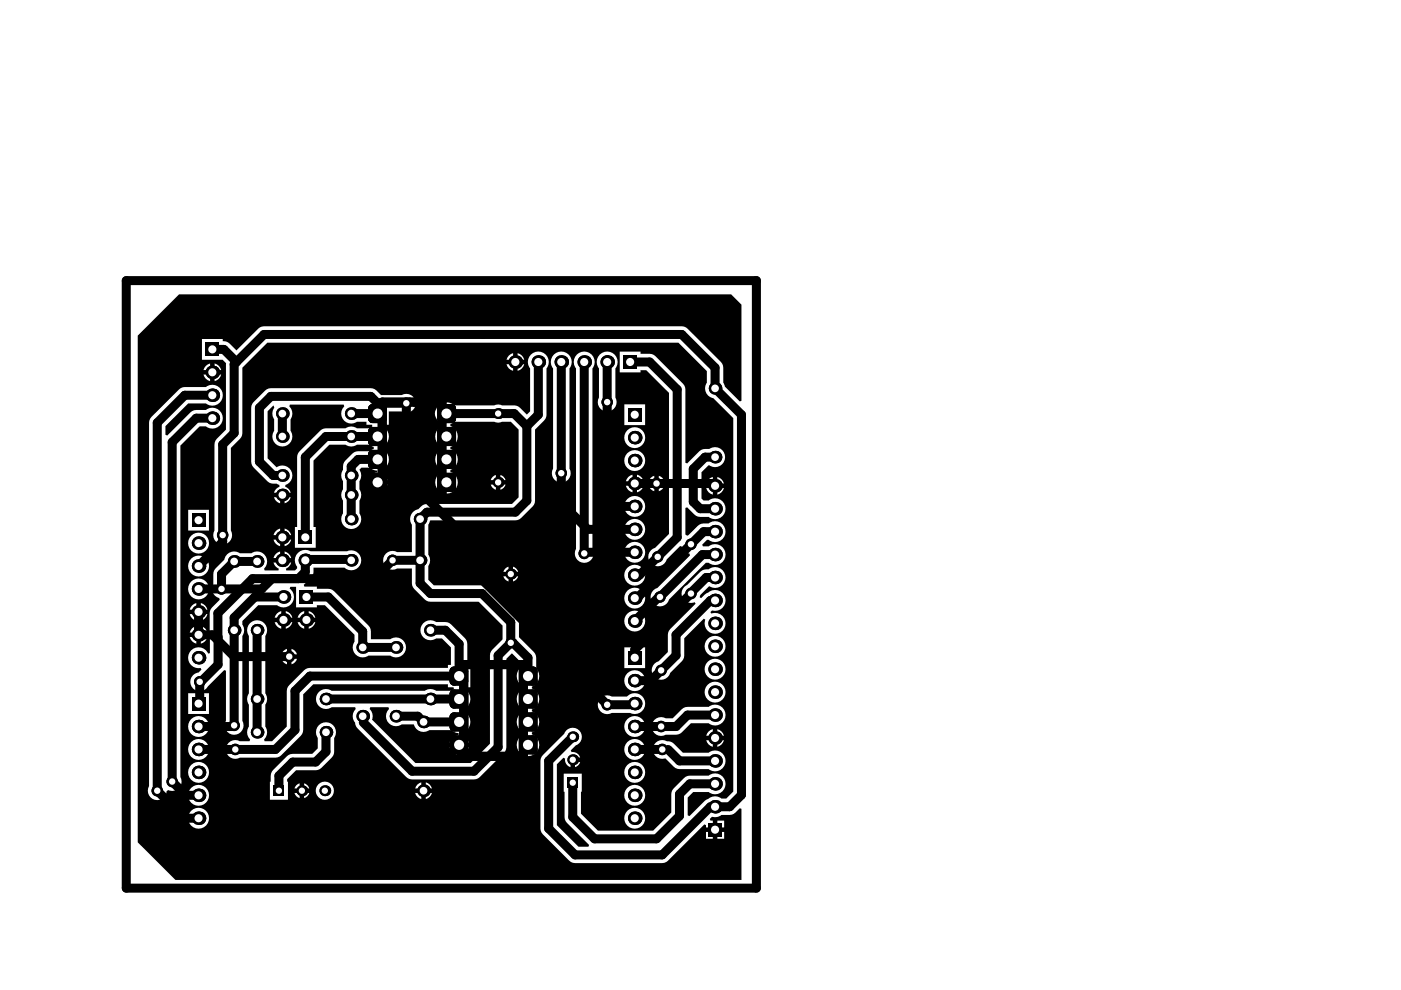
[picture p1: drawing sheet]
<svg xmlns="http://www.w3.org/2000/svg" width="297mm" height="210mm" viewBox="0 0 297 210" stroke-linecap="round" stroke-linejoin="round" font-family="sans-serif">
<g fill="none" stroke="#000" stroke-width="1.9">
<path d="M26.8 59.5h133.6v128.8h-133.6zM45 74.1h2.5l2.6 2.7M114.1 76.8v11.1l-2.4 2.5M119 76.8v23.5M123.9 76.8v40.5M128.7 76.3v9M133.6 76.8h4.1l5.9 5.8v31.3l-4.2 4.2M45 83.8h-5.8l-5.9 5.8v78M45 88.7h-3.4l-5.1 5.1v71.9M59.9 87.7v4.8M80.1 92.5h-11l-4.4 4.4v17M80.1 85.5v2.2h-5.6"/>
<path d="M80.1 85.5l-1.5-1.5h-21.2l-2.4 2.5v11.4l2.9 2.9h2M80.1 97.4h-4.2l-1.4 1.5v11.1M80.1 85.5h6M81 85.3h12.7v19.4h-12.7zM81 86.6h-2v2.2h2M81 91.5h-2v2.1h2M81 96.3h-2v2.2h2M93.7 86.6h2v2.2h-2M93.7 91.5h2v2.1h-2M93.7 96.3h2v2.2h-2M93.9 87.7h15.1l2.7 2.7M111.7 90.4v15.8l-2.4 2.4h-18.8l-1.4 1.4v13.7l2.2 2.1h10.9l6.1 6.1v4.4"/>
<path d="M151.6 96.9h-2.1l-2.5 2.5v7l1.4 1.5h3.2M47.2 113.5v-19.2l2.4-2.5v-14.6l6.4-6.3h88.6l7 7.1v4.3l5.6 5.6v80.6l-2.5 2.6h-4.1l-10.2 10.2h-18.5l-5.6-5.6v-14.4l5.1-5.1M54.5 119h-4.9l-2.6 2.7v3.2M74.3 118.6h-9.6v2.6l-1.4 1.5h-9.8l-7.3 7.3v10.9l-3.6 3.7h-.3M81 101.2h-2v2.1h2M83.2 118.8h5.9M93.7 101.2h2v2.1h-2M151.6 112.7h-2.4l-2.7 2.7M151.6 117.6h-2.7l-9 9M42.1 124.9h.2M42.1 120h.5M46.2 135.1h.1"/>
<path d="M54.5 133.6v21.7M60.1 126.6h-6.1l-4.4 4.3v22.9M65 126.6h4.6l7.3 7.3v3.4h5.8M91.3 133.6h3.1l2.9 2.9v6.8h-31.6l-3.2 3.2v8.3l-4.1 4.1h-8.5M108.3 136.3h.5l3.1 3.2v3.8M108.3 136.3l-2.7 2.7v19.4l-5.1 5.1h-13.1l-10.4-10.3M134.6 131.7h.5M134.6 126.8h.5M151.6 122.4h-1.9l-3.2 3.3v.1M151.6 127.3h-1l-7.3 7.3v4.4l-3.1 3.1M69.1 155.3v4.1l-2.2 2.2h-4.8l-3 2.9v3.1M69.1 148.2h28.2"/>
<path d="M76.9 151.9l.1 .1M84 151.9h4.6l1.2 1.2h7.5M98.3 142.3h-2v2.1h2M98.3 147.1h-2v2.2h2M98.3 152h-2v2.1h2M98.3 156.9h-2v2.1h2M98.3 140.9h12.7v19.5h-12.7zM111 142.3h2v2.1h-2M111 147.1h2v2.2h-2M111 152h2v2.1h-2M111 156.9h2v2.1h-2M128.7 149.4h5.6"/>
<path d="M141.6 158.9l2.5 2.4h7.5M151.6 151.6h-5.8l-2.5 2.4h-3.1M121.4 165.9v7.3l4.7 4.7h13.1l4.9-4.9v-4.6l2.2-2.2h5.3"/>
</g>
<path d="M86.8 85.3a.58 .58 0 0 0 .6 .5 .58 .58 0 0 0 .5-.5M104.1 140.9a.58 .58 0 0 0 .5 .6 .58 .58 0 0 0 .6-.6" fill="none" stroke="#000" stroke-width=".21"/>
<g fill="#000">
<path d="M29.2 71.2l8.8-8.8h117l2.2 2.2v20.4l-.3 .1-3.2-3.1-.4-.9v-3.6l-.5-.8-7-7-.4-.3-.8-.2h-88.6l-.9 .2-.4 .3-4.6 4.6-1.4-1.5a1.83 1.83 0 0 0-1.5-.5v-.4h-4.4v4.4h4.4l.7 .7v14.1l-1.9 1.9-.3 .4-.2 .9v18.2a2 2 0 0 0 1.7 2.9 2 2 0 0 0 1.8-2.9v-17.5l1.9-2 .4-.7 .1-14.3 5.3-5.3h87.1l6.1 6v2.4a2.09 2.09 0 0 0 1.3 3.3l4.3 4.3v79.1l-1.5 1.5h-1a2.16 2.16 0 0 0-2.8 .1l-.8 .4-3.2 3.2-.4-.1v-3.8l1.2-1.2h3.3a2.21 2.21 0 0 0 2.9-.2 2.21 2.21 0 0 0 0-3 2.21 2.21 0 0 0-2.9-.2h-4l-.9 .2-.4 .3-2.2 2.2-.4 .7-.1 4.4-3.8 3.8h-11.7l-3.6-3.6 .1-8.5h-3.8l.3 9.7 .4 .8 4.7 4.6-.1 .4h-2.2l-4.5-4.5v-13l1.4-1.3 .3 .1a1.61 1.61 0 0 0 1.2 1.9v-1.6h.4v-.5h1.6a1.61 1.61 0 0 0-1.8-1.1l-.2-.4 1.1-1.1a1.92 1.92 0 0 0 .7-3.1 1.92 1.92 0 0 0-3.2 .7l-4.5 4.5-.5 .8v14.8l.2 .8 .3 .4 6 5.9 .8 .2 19-.1 .7-.4 7.7-7.7 .4 .1v.5h1.4v-1.4h-.5l-.1-.4 .5-.4a2.11 2.11 0 0 0 2-.4 3.4 3.4 0 0 0 3.9-1.4l.3 .1v15.1h-120l-8-8zM109.7 74.9v1.4l1.4-.1a1.93 1.93 0 0 0-1.4-1.3zM107.9 75.4l-.5 .9h1.4v-1.4zM45.5 77.1v1.4l1.4-.1a1.93 1.93 0 0 0-1.4-1.3zM43.6 77.6l-.5 .9h1.4v-1.4zM109.7 77.2l.1 1.4a1.93 1.93 0 0 0 1.3-1.4zM107.4 77.2v.1a1.93 1.93 0 0 0 1.4 1.3v-1.4zM45.5 79.4v1.4a1.93 1.93 0 0 0 1.4-1.4zM43.1 79.4a1.93 1.93 0 0 0 1.4 1.4v-1.4zM32.1 88.4l-.3 .4-.2 .8v77.1a1.99 1.99 0 0 0 1.2 2.9 1.99 1.99 0 0 0 2.5-1.8l.3-.2a2.06 2.06 0 0 0 2.3-.5 2.06 2.06 0 0 0 .3-2.4v-70.2l4.1-4.1h1.4a2.21 2.21 0 0 0 3-.2 2.21 2.21 0 0 0 0-3 2.21 2.21 0 0 0-3-.3h-2.1l-.9 .3-5.2 5.1-.4-.1v-1.8l4.8-4.9h3.8a2.21 2.21 0 0 0 3-.2 2.21 2.21 0 0 0 0-3 2.21 2.21 0 0 0-3-.2h-4.5l-.9 .2zM127.2 75.2a2.18 2.18 0 0 0-.2 2.9v6.2a2 2 0 0 0 1.7 3 2 2 0 0 0 1.8-3v-6.2a2.21 2.21 0 0 0-.3-3 2.21 2.21 0 0 0-3 .1zM53.8 85.2l-.3 .4-.2 .9v11.8l.5 .8 2.9 2.9a2.24 2.24 0 0 0 2 .5l.5 .3v.4a1.78 1.78 0 0 0-1.1 1.3h3.5a2.13 2.13 0 0 0-1.1-1.4v-.3a2.12 2.12 0 0 0 1.3-2.9 2.12 2.12 0 0 0-3.2-.8l-1.9-1.9v-10l1.2-1.2 .3 .4a2.03 2.03 0 0 0-.1 2.5v2.5a2.11 2.11 0 0 0 1.8 3.3 2.11 2.11 0 0 0 1.7-3.3v-2.5a2.08 2.08 0 0 0-.3-2.7l.2-.4h11.4l.1 .4a2.11 2.11 0 0 0-.2 2.8 2.11 2.11 0 0 0 2.9 .4h2v.7h1.2l.1 .3-.6 .4h-2.7a2.04 2.04 0 0 0-2.4 0h-4.2l-.9 .2-5 5.1-.2 .8v14.8h-.5v4.4h4.4v-4.4h-.4v-14.1l3.3-3.3h3.5a2.04 2.04 0 0 0 2.4 0h2.7l.8 .5v.4l-.8 .5h-2.9a6 6 0 0 0-2.5 2.3l-.2 .4-.1 1.2a2.04 2.04 0 0 0 0 2.4v1.8a2.04 2.04 0 0 0 0 2.3v2.8a2.11 2.11 0 0 0 1.8 3.3 2.11 2.11 0 0 0 1.7-3.3v-2.8a2.04 2.04 0 0 0 0-2.3v-1.8a2.09 2.09 0 0 0 0-2.4l.4-.5h1.8a2.23 2.23 0 0 0 1.6 .7v.4h-.2a2.04 2.04 0 0 0-1.8 1.6h4.1a2.07 2.07 0 0 0-1.9-1.6v-.4a2.37 2.37 0 0 0 2.2-2 2.37 2.37 0 0 0-1.5-2.6v-.4a2.36 2.36 0 0 0 1.6-2.1 2.36 2.36 0 0 0-1.3-2.3v-.3h1.2v-2.9h2.8a2 2 0 0 0 2.9-1.7 2 2 0 0 0-2.9-1.7h-4.4a2.79 2.79 0 0 0-2.2-1.5h-21.2l-.8 .2-.4 .3zM93 86a2.31 2.31 0 0 0 .8 3.9v.4l-.3 .2a2.37 2.37 0 0 0-1.2 2.2 2.37 2.37 0 0 0 1.5 2.1v.4l-.3 .1a2.37 2.37 0 0 0-1.2 2.3 2.37 2.37 0 0 0 1.5 2v.4l-.3 .2a2.38 2.38 0 0 0-.6 3.7 2.38 2.38 0 0 0 3.7-.3 2.38 2.38 0 0 0-1.1-3.6v-.4l.4-.1a2.37 2.37 0 0 0 1.1-2.3 2.37 2.37 0 0 0-1.5-2v-.4l.4-.2a2.37 2.37 0 0 0 1.1-2.2 2.37 2.37 0 0 0-1.5-2.1v-.4l.8-.5h8.5a1.79 1.79 0 0 0 1.6 0h1.9l1.7 1.7v14.3l-1.5 1.5h-18l-.8 .2-1.2 .9a2.1 2.1 0 0 0-1.2 3.2v5.9h-3.1a2 2 0 0 0-3 1.7 2 2 0 0 0 3 1.7h3.1v3.2l.3 .8 2.8 2.9 .9 .2h10.2l5.1 5-.1 3-2.1 2.1-.3 .4-.2 .9v18.7l-4.1 4.1h-11.7l-9.2-9.2 .1-.2a2.11 2.11 0 0 0-.6-2.1l.1-.4h3.9l.1 .5a2.12 2.12 0 0 0-.2 2.8 2.12 2.12 0 0 0 2.9 .4h2.5a2.11 2.11 0 0 0 3.3 1.2h4.7l.4 .3 1.2 .3v.4l-.5 .1a2.08 2.08 0 0 0-1.5 1.5h4.1a2.09 2.09 0 0 0-2-1.6v-.4h.2a2.36 2.36 0 0 0 2.1-2.1 2.36 2.36 0 0 0-1.5-2.5v-.4l.3-.1a2.38 2.38 0 0 0-.1-4.2l.1-.4h1.2v-4.7h-.6l-.1-4.9-.4-.8-2.9-2.9-.4-.3-.9-.2a7.5 7.5 0 0 1-3.1-.4 2.12 2.12 0 0 0-2.1 2.7 2.12 2.12 0 0 0 3.3 1.2h1.2l1.9 1.9v3.7h-.6v.6h-29.3l-.9 .2-3.5 3.5-.4 .8-.1 7.9-3.1 3.2h-1.6l-.1-.4a2.08 2.08 0 0 0 .3-2.7l.1-4.8a2.08 2.08 0 0 0-.1-2.3l.1-12.3a2.12 2.12 0 0 0-2-3.2 2.12 2.12 0 0 0-1.6 3.3l-.1 12.3a2.08 2.08 0 0 0 .1 2.3l-.1 4.8a2.11 2.11 0 0 0 .3 2.6l-.1 .4h-2a2 2 0 0 0-3 1.7 2 2 0 0 0 3 1.7h8l.7-.5 4.2-4.1 .2-.4 .3-.8v-7.6l2.1-2.1h28.6v.6h1.2v.4l-.5 .4-3.4-.1a2.08 2.08 0 0 0-2.2 .1l-19.9-.1a2.12 2.12 0 0 0-3.2 1.9 2.12 2.12 0 0 0 3.3 1.6h5l.1 .4a2.09 2.09 0 0 0-.1 2.9l.2 .9 .3 .3 10.7 10.6 .9 .3 13.6-.1 .7-.5 5.1-5.1 .5-.7 .1-19.2 1.1-1.2 1.7 1.7v1.5l-.3 .5a2.36 2.36 0 0 0 1.2 3.4v.4l-.4 .1a2.37 2.37 0 0 0-1.1 2.3 2.37 2.37 0 0 0 1.5 2v.4l-.4 .2a2.37 2.37 0 0 0-1.1 2.3 2.37 2.37 0 0 0 1.5 2v.4l-.4 .2a2.38 2.38 0 0 0-.5 3.7 2.38 2.38 0 0 0 3.7-.3 2.38 2.38 0 0 0-1.1-3.6v-.4l.3-.2a2.37 2.37 0 0 0 1.2-2.2 2.37 2.37 0 0 0-1.5-2.1v-.4l.3-.1a2.37 2.37 0 0 0 1.2-2.3 2.37 2.37 0 0 0-1.5-2v-.4l.3-.2a2.38 2.38 0 0 0 .6-3.7v-2.2l-.3-.9-3.4-3.5v-3.2l-.2-.8-6.4-6.5-.3-.3-.9-.2h-10.2l-1.2-1.2v-2.9a2.04 2.04 0 0 0 0-2.4v-6.4l.4-.9h18.5l.8-.5 2.7-2.8 .2-.8v-15.1l2-1.9 .4-.8 .1-10.3 .2-.2a2.21 2.21 0 0 0-2.1-3.4 2.21 2.21 0 0 0-1.6 3.6v9.1l-.7 .7-1.8-1.7-.9-.2h-2.6l-.8-.2-.8 .2h-8.5a2.38 2.38 0 0 0-3.3 0zM132.4 85.7v4.4h4.4v-4.4zM132.4 92.8a2.22 2.22 0 0 0 4.4 0 2.22 2.22 0 0 0-4.4 0zM131.4 74.5v4.5h4.4v-.5h1.2l4.8 4.8v29.9l-2.9 2.9a2 2 0 0 0-.9 3.4 2 2 0 0 0 3.4-.9l2.8-2.8 .4 .1a1.96 1.96 0 0 0 1.6 1.4l.1 .5-6.9 6.9a2 2 0 0 0-.9 3.3 2 2 0 0 0 3.4-.9l7.8-7.8h.6a2.21 2.21 0 0 0 2.9-.2 2.21 2.21 0 0 0 0-3 2.21 2.21 0 0 0-2.9-.3h-1.2l-.2-.3 1-1h.4a2.21 2.21 0 0 0 2.9-.3 2.21 2.21 0 0 0 0-3 2.21 2.21 0 0 0-2.9-.2 2.54 2.54 0 0 0-2.4 .5l-1.9 2-.3 .1-.4-.3v-5.6l.4-.1 1.5 1.5a3.2 3.2 0 0 0 3.1 .5 2.21 2.21 0 0 0 2.9-.2 2.21 2.21 0 0 0 0-3 2.21 2.21 0 0 0-2.9-.3h-1.1l-.5-.4v-5.6l1.5-1.4h.2a2.12 2.12 0 0 0 3.3-1.8 2.12 2.12 0 0 0-3.3-1.7 2.4 2.4 0 0 0-2.1 .5l-2.6 2.6-.4-.2v-16l-.5-.7-5.8-5.9a3.4 3.4 0 0 0-3.2-.5v-.5zM132.4 97.7a2.22 2.22 0 0 0 4.4 0 2.22 2.22 0 0 0-4.4 0zM106.1 100.7v1.1h1.1a1.6 1.6 0 0 0-1.1-1.1zM104.4 101.1l-.4 .7h1.1v-1.1zM135.1 100.6v1.4h1.3a1.93 1.93 0 0 0-1.3-1.4zM139.7 100.9v1.1h1.1a1.68 1.68 0 0 0-1.1-1.1zM138 101.3l-.4 .7h1.1v-1.1zM133.2 101.1l-.5 .9h1.4v-1.4zM117.4 75.2a2.18 2.18 0 0 0-.1 2.9v21.2a2 2 0 0 0 1.7 3 2 2 0 0 0 1.7-3v-21.2a2.21 2.21 0 0 0-.2-3 2.21 2.21 0 0 0-3.1 .1zM152.1 101.1v1.4h1.4a1.93 1.93 0 0 0-1.4-1.4zM150.2 101.6l-.5 .9h1.4v-1.4zM106.1 102.7v1.1a1.6 1.6 0 0 0 1.1-1.1zM104 102.7a1.6 1.6 0 0 0 1.1 1.1v-1.1zM139.7 103v1.2a1.68 1.68 0 0 0 1.1-1.2zM137.6 103a1.68 1.68 0 0 0 1.1 1.2v-1.2zM80.5 102.7v1.6a2.06 2.06 0 0 0 1.6-1.6zM78 102.7a2.06 2.06 0 0 0 1.6 1.6v-1.6zM135.1 103v1.4a1.93 1.93 0 0 0 1.4-1.4zM132.7 103a1.93 1.93 0 0 0 1.4 1.4v-1.4zM152.1 103.5v1.4a1.93 1.93 0 0 0 1.4-1.4zM149.7 103.5a1.93 1.93 0 0 0 1.4 1.4v-1.4zM60.3 105.4v1.3a1.84 1.84 0 0 0 1.3-1.3zM58.1 105.4a1.84 1.84 0 0 0 1.3 1.3v-1.3zM132.4 107.4a2.22 2.22 0 0 0 4.4 0 2.22 2.22 0 0 0-4.4 0zM39.9 108.1v4.4h4.4v-4.4zM60.3 112.1v1.4l1.4-.1a1.93 1.93 0 0 0-1.4-1.3zM58.5 112.6l-.5 .9h1.4v-1.4zM132.4 112.2a2.22 2.22 0 0 0 4.4 0 2.22 2.22 0 0 0-4.4 0zM60.3 114.4l.1 1.4a1.93 1.93 0 0 0 1.3-1.4zM58 114.4a1.93 1.93 0 0 0 1.4 1.4v-1.4zM39.9 115.2a2.22 2.22 0 0 0 4.4 0 2.22 2.22 0 0 0-4.4 0zM60.3 116.9v1.4h1.4a1.93 1.93 0 0 0-1.4-1.4zM58.5 117.4l-.5 .9h1.4v-1.4zM132.4 117.1a2.22 2.22 0 0 0 4.4 0 2.22 2.22 0 0 0-4.4 0zM122.3 75.2a2.18 2.18 0 0 0-.2 2.9v38.3a2 2 0 0 0 1.8 2.9 2 2 0 0 0 1.7-2.9v-38.3a2.21 2.21 0 0 0-.3-3 2.21 2.21 0 0 0-3 .1zM145.1 124.4a1.99 1.99 0 0 0-.3 2.6 1.99 1.99 0 0 0 2.5 .7l.2 .3-5.7 5.7-.2 .9v3.7l-2 1.9a2 2 0 0 0-.8 3.3 2 2 0 0 0 3.3-.8l2.5-2.5 .4-.8 .1-4.1 4.1-4.1 .3 .2a2.21 2.21 0 0 0 1.8 3 2.21 2.21 0 0 0 2.5-2.5 2.21 2.21 0 0 0-3-1.8l-.2-.3 .4-.4a2.21 2.21 0 0 0 2.8-2.6 2.21 2.21 0 0 0-3.6-1.2l-.8 .5-.7 .7-.4-.2 .2-.4 1.9-1.9a2.21 2.21 0 0 0 2.9-.4 2.21 2.21 0 0 0-.1-3 2.21 2.21 0 0 0-2.9-.2 2.05 2.05 0 0 0-1.8 .5l-2.8 2.8zM48.1 117.5l-.5 1.2-2.1 2.1-.3 .9v2.2a1.99 1.99 0 0 0 1.3 2.9l.1 .4-1.6 1.6-.5 .8v8.9l-.4 .1a2.21 2.21 0 0 0-2.8-1.2 2.21 2.21 0 0 0-1.3 2.6 2.21 2.21 0 0 0 2.5 1.6l.2 .4-.6 .6a1.99 1.99 0 0 0-1.4 3.1 1.99 1.99 0 0 0 3.4-.2l3.4-3.4 .4 .1v10.6a2 2 0 0 0 1.7 3 2 2 0 0 0 1.8-3v-18a2.04 2.04 0 0 0 0-2.4v-.7l3.3-3.4h4.1a2.2 2.2 0 0 0 3.1-.4 2.2 2.2 0 0 0-.5-3.1l.2-.4h1.2v4.4h4.4v-.5h1.7l6.3 6.3v1.5a2.11 2.11 0 0 0 .2 2.7 2.11 2.11 0 0 0 2.7 .2h4.6a2.12 2.12 0 0 0 3.4-1.7 2.12 2.12 0 0 0-3.4-1.8h-4.1a3.1 3.1 0 0 0-.5-2.9l-7.6-7.5-.9-.3h-2.4v-.4h-2.7l-.1-.4 1.6-1.5a2.35 2.35 0 0 0 .5-2.1h6.5a2.12 2.12 0 0 0 3.6-1.3 2.12 2.12 0 0 0-3-2.2h-7.8a2.21 2.21 0 0 0-2.7 .4 2.21 2.21 0 0 0-.1 2.8v.4l-.4 .4h-1.9l-.1-.3a1.84 1.84 0 0 0 1.1-1.3h-3.7a1.85 1.85 0 0 0 1.1 1.3l-.1 .3h-2.9l-.1-.3a2.11 2.11 0 0 0 .2-2.9 2.11 2.11 0 0 0-2.9-.4h-2.5a2.09 2.09 0 0 0-2.7 .2zM108.8 120.1v1.1h1.1a1.6 1.6 0 0 0-1.1-1.1zM107.1 120.5l-.4 .7h1.1v-1.1zM39.9 120a2.22 2.22 0 0 0 4.4 0 2.22 2.22 0 0 0-4.4 0zM108.8 122.2v1.1a1.6 1.6 0 0 0 1.1-1.1zM106.7 122.2a1.6 1.6 0 0 0 1.1 1.1v-1.1zM132.4 122a2.22 2.22 0 0 0 4.4 0 2.22 2.22 0 0 0-4.4 0zM39.9 124.9a2.22 2.22 0 0 0 4.4 0 2.22 2.22 0 0 0-4.4 0zM132.4 126.8a2.22 2.22 0 0 0 4.4 0 2.22 2.22 0 0 0-4.4 0zM42.6 127.9v1.4l1.4-.1a1.93 1.93 0 0 0-1.4-1.3zM40.7 128.4l-.5 .9h1.4v-1.4zM65.5 129.6v1.4l1.3-.1a1.93 1.93 0 0 0-1.3-1.3zM60.6 129.6v1.4l1.4-.1a1.93 1.93 0 0 0-1.4-1.3zM63.6 130.1l-.5 .9h1.4v-1.4zM58.7 130.1l-.5 .9h1.4v-1.4zM42.6 130.2v1.4a1.93 1.93 0 0 0 1.4-1.4zM40.2 130.2a1.93 1.93 0 0 0 1.4 1.4v-1.4zM65.5 131.9v1.4a1.93 1.93 0 0 0 1.4-1.4zM60.6 131.9v1.4a1.93 1.93 0 0 0 1.4-1.4zM63.1 131.9a1.93 1.93 0 0 0 1.4 1.4v-1.4zM58.2 131.9a1.93 1.93 0 0 0 1.4 1.4v-1.4zM132.4 131.7a2.22 2.22 0 0 0 4.4 0 2.22 2.22 0 0 0-4.4 0zM42.6 132.7v1.4h1.4a1.93 1.93 0 0 0-1.4-1.4zM40.7 133.2l-.5 .9h1.4v-1.4zM42.6 135.1v1.4a1.93 1.93 0 0 0 1.4-1.4zM40.2 135.1a1.93 1.93 0 0 0 1.4 1.4v-1.4zM61.8 137.6v1.1h1.2a1.68 1.68 0 0 0-1.2-1.1zM60.1 138l-.4 .7h1.1v-1.1zM149.4 137a2.22 2.22 0 0 0 4.4 0 2.22 2.22 0 0 0-4.4 0zM61.8 139.7v1.2a1.68 1.68 0 0 0 1.2-1.2zM59.7 139.7a1.68 1.68 0 0 0 1.1 1.2v-1.2zM132.4 137.3v4.4h4.4v-4.4zM149.4 141.9a2.22 2.22 0 0 0 4.4 0 2.22 2.22 0 0 0-4.4 0zM132.4 144.3a2.22 2.22 0 0 0 4.4 0 2.22 2.22 0 0 0-4.4 0zM127.3 148a2 2 0 0 0-.2 2.6 2 2 0 0 0 2.6 .6h3.9a2.21 2.21 0 0 0 2.9-.9 2.21 2.21 0 0 0-.6-2.9 2.21 2.21 0 0 0-3 .3h-3.2a2 2 0 0 0-2.4 .3zM149.4 146.7a2.22 2.22 0 0 0 4.4 0 2.22 2.22 0 0 0-4.4 0zM39.9 147v4.4h4.4v-4.4zM138.8 152.6a2 2 0 0 0-.2 2.6 2 2 0 0 0 2.6 .6h2.1l.9-.3 2.3-2.2h3.8a2.21 2.21 0 0 0 2.9-.2 2.21 2.21 0 0 0 0-3 2.21 2.21 0 0 0-2.9-.2h-5l-.8 .5-1.9 1.9h-1.4a2 2 0 0 0-2.4 .3zM152.1 154.6v1.4h1.4a1.93 1.93 0 0 0-1.4-1.4zM150.2 155.1l-.5 .9h1.4v-1.4zM132.4 154a2.22 2.22 0 0 0 4.4 0 2.22 2.22 0 0 0-4.4 0zM39.9 154a2.22 2.22 0 0 0 4.4 0 2.22 2.22 0 0 0-4.4 0zM152.1 156.9v1.4a1.93 1.93 0 0 0 1.4-1.4zM149.7 156.9v.1a1.93 1.93 0 0 0 1.4 1.3v-1.4zM97.8 158.4v1.6a2.06 2.06 0 0 0 1.6-1.6zM95.3 158.4a2.06 2.06 0 0 0 1.6 1.6v-1.6zM132.4 158.9a2.22 2.22 0 0 0 4.4 0 2.22 2.22 0 0 0-4.4 0zM39.9 158.9a2.22 2.22 0 0 0 4.4 0 2.22 2.22 0 0 0-4.4 0zM121.9 161.6v1.1a1.6 1.6 0 0 0 1.1-1.1zM139 157.5a1.99 1.99 0 0 0-.3 2.5 1.99 1.99 0 0 0 2.4 .8l1.7 1.8 .8 .4 6.7 .1a2.21 2.21 0 0 0 2.9-.3 2.21 2.21 0 0 0 0-3 2.21 2.21 0 0 0-2.9-.2h-5.5l-1.9-1.9a1.78 1.78 0 0 0-1.5-.5 2 2 0 0 0-2.4 .3zM132.4 163.8a2.22 2.22 0 0 0 4.4 0 2.22 2.22 0 0 0-4.4 0zM39.9 163.8a2.22 2.22 0 0 0 4.4 0 2.22 2.22 0 0 0-4.4 0zM90.3 165.9v1.3h1.3a1.84 1.84 0 0 0-1.3-1.3zM64.5 166.1v1.1h1.1a1.6 1.6 0 0 0-1.1-1.1zM62.8 166.5l-.4 .7h1.1v-1.1zM88.5 166.3l-.5 .9h1.3v-1.3zM64.5 168.1v1.1a1.6 1.6 0 0 0 1.1-1.1zM62.4 168.1a1.6 1.6 0 0 0 1.1 1.1v-1.1zM90.3 168.1v1.3a1.84 1.84 0 0 0 1.3-1.3zM88 168.1a1.84 1.84 0 0 0 1.3 1.3v-1.3zM57.9 163.3a2.69 2.69 0 0 0-.5 2.4h-.2v3.9h3.9v-3.9h-.2v-.5l1.9-1.9h4.1l.9-.2 .4-.3 2.4-2.5 .3-.9v-3a2.11 2.11 0 0 0-1.8-3.3 2.11 2.11 0 0 0-1.7 3.3v2.3l-1.2 1.1-4.6 .1-.8 .4zM66.9 167.7a1.95 1.95 0 0 0 3.9 0 1.95 1.95 0 0 0-3.9 0zM132.4 168.6a2.22 2.22 0 0 0 4.4 0 2.22 2.22 0 0 0-4.4 0zM39.9 168.6a2.22 2.22 0 0 0 4.4 0 2.22 2.22 0 0 0-4.4 0zM152.1 174v1.4h1.4v-1.4zM132.4 173.5a2.22 2.22 0 0 0 4.4 0 2.22 2.22 0 0 0-4.4 0zM39.9 173.5a2.22 2.22 0 0 0 4.4 0 2.22 2.22 0 0 0-4.4 0zM152.1 176.4v1.4h1.4v-1.4zM149.7 176.4v1.4h1.4v-1.4z"/>
<circle cx="86.1" cy="85.5" r="1.22"/>
<circle cx="33.3" cy="167.6" r=".96"/>
</g>
<circle cx="86.1" cy="85.5" r=".68" fill="#fff"/>
<circle cx="139.2" cy="102.5" r="1.22" fill="#000"/>
<circle cx="139.2" cy="102.5" r=".68" fill="#fff"/>
<circle cx="123.9" cy="117.3" r="1.22" fill="#000"/>
<circle cx="123.9" cy="117.3" r=".68" fill="#fff"/>
<circle cx="119" cy="100.3" r="1.22" fill="#000"/>
<circle cx="119" cy="100.3" r=".68" fill="#fff"/>
<circle cx="140.4" cy="158.9" r="1.22" fill="#000"/>
<circle cx="140.4" cy="158.9" r=".68" fill="#fff"/>
<circle cx="140.2" cy="154" r="1.22" fill="#000"/>
<circle cx="140.2" cy="154" r=".68" fill="#fff"/>
<circle cx="146.5" cy="115.4" r="1.22" fill="#000"/>
<circle cx="146.5" cy="115.4" r=".68" fill="#fff"/>
<circle cx="140.2" cy="142.1" r="1.22" fill="#000"/>
<circle cx="140.2" cy="142.1" r=".68" fill="#fff"/>
<circle cx="146.5" cy="125.8" r="1.22" fill="#000"/>
<circle cx="146.5" cy="125.8" r=".68" fill="#fff"/>
<circle cx="139.9" cy="126.6" r="1.22" fill="#000"/>
<circle cx="139.9" cy="126.6" r=".68" fill="#fff"/>
<circle cx="139.4" cy="118.1" r="1.22" fill="#000"/>
<circle cx="139.4" cy="118.1" r=".68" fill="#fff"/>
<circle cx="128.7" cy="85.3" r="1.22" fill="#000"/>
<circle cx="128.7" cy="85.3" r=".68" fill="#fff"/>
<circle cx="42.3" cy="144.6" r="1.22" fill="#000"/>
<circle cx="42.3" cy="144.6" r=".68" fill="#fff"/>
<circle cx="83.2" cy="118.8" r="1.22" fill="#000"/>
<circle cx="83.2" cy="118.8" r=".68" fill="#fff"/>
<circle cx="33.3" cy="167.7" r="1.22" fill="#000"/>
<circle cx="33.3" cy="167.7" r=".68" fill="#fff"/>
<circle cx="36.5" cy="165.7" r="1.22" fill="#000"/>
<circle cx="36.5" cy="165.7" r=".68" fill="#fff"/>
<circle cx="49.6" cy="153.8" r="1.22" fill="#000"/>
<circle cx="49.6" cy="153.8" r=".68" fill="#fff"/>
<circle cx="49.9" cy="158.9" r="1.22" fill="#000"/>
<circle cx="49.9" cy="158.9" r=".68" fill="#fff"/>
<circle cx="61.3" cy="139.2" r="1.22" fill="#000"/>
<circle cx="61.3" cy="139.2" r=".68" fill="#fff"/>
<circle cx="47" cy="124.9" r="1.22" fill="#000"/>
<circle cx="47" cy="124.9" r=".68" fill="#fff"/>
<circle cx="47.2" cy="113.5" r="1.22" fill="#000"/>
<circle cx="47.2" cy="113.5" r=".68" fill="#fff"/>
<circle cx="128.7" cy="149.4" r="1.22" fill="#000"/>
<circle cx="128.7" cy="149.4" r=".68" fill="#fff"/>
<circle cx="134.6" cy="158.9" r="1.43" fill="#000"/>
<circle cx="134.6" cy="158.9" r=".86" fill="#fff"/>
<path d="M133.1 138h2.9v2.9h-2.9z" fill-rule="evenodd" fill="#000"/>
<circle cx="134.6" cy="139.5" r=".86" fill="#fff"/>
<circle cx="134.6" cy="131.7" r="1.43" fill="#000"/>
<circle cx="134.6" cy="131.7" r=".86" fill="#fff"/>
<circle cx="134.6" cy="112.2" r="1.43" fill="#000"/>
<circle cx="134.6" cy="112.2" r=".86" fill="#fff"/>
<circle cx="134.6" cy="92.8" r="1.43" fill="#000"/>
<circle cx="134.6" cy="92.8" r=".86" fill="#fff"/>
<circle cx="45" cy="88.7" r="1.43" fill="#000"/>
<circle cx="45" cy="88.7" r=".86" fill="#fff"/>
<circle cx="45" cy="83.8" r="1.43" fill="#000"/>
<circle cx="45" cy="83.8" r=".86" fill="#fff"/>
<path d="M43.6 72.6h2.9v2.9h-2.9z" fill-rule="evenodd" fill="#000"/>
<circle cx="45" cy="74.1" r=".86" fill="#fff"/>
<circle cx="64" cy="167.6" r="1.15" fill="#000"/>
<circle cx="64" cy="167.7" r=".67" fill="#fff"/>
<circle cx="64.7" cy="118.8" r="1.43" fill="#000"/>
<circle cx="64.7" cy="118.8" r=".86" fill="#fff"/>
<path d="M63.3 112.5h2.9v2.9h-2.9z" fill-rule="evenodd" fill="#000"/>
<circle cx="64.7" cy="113.9" r=".86" fill="#fff"/>
<circle cx="68.9" cy="167.6" r="1.15" fill="#000"/>
<circle cx="68.9" cy="167.7" r=".67" fill="#fff"/>
<circle cx="80.1" cy="97.4" r="1.6" fill="#000"/>
<circle cx="80.1" cy="97.4" r="1.07" fill="#fff"/>
<circle cx="80.1" cy="102.3" r="1.6" fill="#000"/>
<circle cx="80.1" cy="102.3" r="1.07" fill="#fff"/>
<path d="M78.5 86.1h3.2v3.2h-3.2z" fill-rule="evenodd" fill="#000"/>
<circle cx="80.1" cy="87.7" r="1.07" fill="#fff"/>
<circle cx="84" cy="151.9" r="1.34" fill="#000"/>
<circle cx="84" cy="151.9" r=".81" fill="#fff"/>
<circle cx="84" cy="137.3" r="1.34" fill="#000"/>
<circle cx="84" cy="137.3" r=".81" fill="#fff"/>
<circle cx="134.6" cy="173.5" r="1.43" fill="#000"/>
<circle cx="134.6" cy="173.5" r=".86" fill="#fff"/>
<circle cx="134.6" cy="163.8" r="1.43" fill="#000"/>
<circle cx="134.6" cy="163.8" r=".86" fill="#fff"/>
<circle cx="134.6" cy="168.6" r="1.43" fill="#000"/>
<circle cx="134.6" cy="168.6" r=".86" fill="#fff"/>
<circle cx="134.6" cy="144.3" r="1.43" fill="#000"/>
<circle cx="134.6" cy="144.3" r=".86" fill="#fff"/>
<circle cx="134.6" cy="149.2" r="1.43" fill="#000"/>
<circle cx="134.6" cy="149.2" r=".86" fill="#fff"/>
<circle cx="134.6" cy="126.8" r="1.43" fill="#000"/>
<circle cx="134.6" cy="126.8" r=".86" fill="#fff"/>
<circle cx="134.6" cy="122" r="1.43" fill="#000"/>
<circle cx="134.6" cy="122" r=".86" fill="#fff"/>
<circle cx="134.6" cy="117.1" r="1.43" fill="#000"/>
<circle cx="134.6" cy="117.1" r=".86" fill="#fff"/>
<circle cx="134.6" cy="97.7" r="1.43" fill="#000"/>
<circle cx="134.6" cy="97.7" r=".86" fill="#fff"/>
<circle cx="134.6" cy="102.5" r="1.43" fill="#000"/>
<circle cx="134.6" cy="102.5" r=".86" fill="#fff"/>
<path d="M133.1 86.5h2.9v2.9h-2.9z" fill-rule="evenodd" fill="#000"/>
<circle cx="134.6" cy="87.9" r=".86" fill="#fff"/>
<circle cx="45" cy="78.9" r="1.43" fill="#000"/>
<circle cx="45" cy="78.9" r=".86" fill="#fff"/>
<circle cx="80.1" cy="92.5" r="1.6" fill="#000"/>
<circle cx="80.1" cy="92.5" r="1.07" fill="#fff"/>
<circle cx="119" cy="76.8" r="1.43" fill="#000"/>
<circle cx="119" cy="76.8" r=".86" fill="#fff"/>
<circle cx="134.6" cy="154" r="1.43" fill="#000"/>
<circle cx="134.6" cy="154" r=".86" fill="#fff"/>
<circle cx="134.6" cy="107.4" r="1.43" fill="#000"/>
<circle cx="134.6" cy="107.4" r=".86" fill="#fff"/>
<circle cx="42.1" cy="158.9" r="1.43" fill="#000"/>
<circle cx="42.1" cy="158.9" r=".86" fill="#fff"/>
<circle cx="42.1" cy="139.5" r="1.43" fill="#000"/>
<circle cx="42.1" cy="139.5" r=".86" fill="#fff"/>
<circle cx="42.1" cy="120" r="1.43" fill="#000"/>
<circle cx="42.1" cy="120" r=".86" fill="#fff"/>
<circle cx="54.5" cy="155.3" r="1.34" fill="#000"/>
<circle cx="54.5" cy="155.3" r=".81" fill="#fff"/>
<circle cx="59.9" cy="104.9" r="1.34" fill="#000"/>
<circle cx="59.9" cy="104.9" r=".81" fill="#fff"/>
<circle cx="59.9" cy="100.8" r="1.34" fill="#000"/>
<circle cx="59.9" cy="100.8" r=".81" fill="#fff"/>
<circle cx="69.1" cy="155.3" r="1.34" fill="#000"/>
<circle cx="69.1" cy="155.3" r=".81" fill="#fff"/>
<circle cx="74.5" cy="104.9" r="1.34" fill="#000"/>
<circle cx="74.5" cy="104.9" r=".81" fill="#fff"/>
<circle cx="74.5" cy="100.8" r="1.34" fill="#000"/>
<circle cx="74.5" cy="100.8" r=".81" fill="#fff"/>
<circle cx="108.3" cy="136.3" r="1.15" fill="#000"/>
<circle cx="108.3" cy="136.3" r=".67" fill="#fff"/>
<circle cx="151.6" cy="171.1" r="1.43" fill="#000"/>
<circle cx="151.6" cy="171.1" r=".86" fill="#fff"/>
<circle cx="151.6" cy="151.6" r="1.43" fill="#000"/>
<circle cx="151.6" cy="151.6" r=".86" fill="#fff"/>
<circle cx="151.6" cy="132.2" r="1.43" fill="#000"/>
<circle cx="151.6" cy="132.2" r=".86" fill="#fff"/>
<circle cx="151.6" cy="112.7" r="1.43" fill="#000"/>
<circle cx="151.6" cy="112.7" r=".86" fill="#fff"/>
<circle cx="151.6" cy="96.9" r="1.34" fill="#000"/>
<circle cx="151.6" cy="96.9" r=".81" fill="#fff"/>
<circle cx="42.1" cy="173.5" r="1.43" fill="#000"/>
<circle cx="42.1" cy="173.5" r=".86" fill="#fff"/>
<circle cx="42.1" cy="163.8" r="1.43" fill="#000"/>
<circle cx="42.1" cy="163.8" r=".86" fill="#fff"/>
<circle cx="42.1" cy="168.6" r="1.43" fill="#000"/>
<circle cx="42.1" cy="168.6" r=".86" fill="#fff"/>
<path d="M40.7 147.7h2.8v2.9h-2.8z" fill-rule="evenodd" fill="#000"/>
<circle cx="42.1" cy="149.2" r=".86" fill="#fff"/>
<circle cx="42.1" cy="134.6" r="1.43" fill="#000"/>
<circle cx="42.1" cy="134.6" r=".86" fill="#fff"/>
<circle cx="42.1" cy="129.7" r="1.43" fill="#000"/>
<circle cx="42.1" cy="129.7" r=".86" fill="#fff"/>
<circle cx="42.1" cy="115.2" r="1.43" fill="#000"/>
<circle cx="42.1" cy="115.2" r=".86" fill="#fff"/>
<path d="M40.7 108.9h2.8v2.8h-2.8z" fill-rule="evenodd" fill="#000"/>
<circle cx="42.1" cy="110.3" r=".86" fill="#fff"/>
<path d="M58 166.5h2.3v2.3h-2.3z" fill-rule="evenodd" fill="#000"/>
<circle cx="59.1" cy="167.7" r=".67" fill="#fff"/>
<circle cx="54.5" cy="148.2" r="1.34" fill="#000"/>
<circle cx="54.5" cy="148.2" r=".81" fill="#fff"/>
<circle cx="54.5" cy="133.6" r="1.34" fill="#000"/>
<circle cx="54.5" cy="133.6" r=".81" fill="#fff"/>
<circle cx="60.1" cy="131.4" r="1.43" fill="#000"/>
<circle cx="60.1" cy="131.4" r=".86" fill="#fff"/>
<circle cx="60.1" cy="126.6" r="1.43" fill="#000"/>
<circle cx="60.1" cy="126.6" r=".86" fill="#fff"/>
<circle cx="59.9" cy="118.8" r="1.43" fill="#000"/>
<circle cx="59.9" cy="118.8" r=".86" fill="#fff"/>
<circle cx="59.9" cy="113.9" r="1.43" fill="#000"/>
<circle cx="59.9" cy="113.9" r=".86" fill="#fff"/>
<circle cx="54.5" cy="119" r="1.34" fill="#000"/>
<circle cx="54.5" cy="119" r=".81" fill="#fff"/>
<circle cx="59.9" cy="87.7" r="1.34" fill="#000"/>
<circle cx="59.9" cy="87.7" r=".81" fill="#fff"/>
<circle cx="69.1" cy="148.2" r="1.34" fill="#000"/>
<circle cx="69.1" cy="148.2" r=".81" fill="#fff"/>
<circle cx="76.9" cy="151.9" r="1.34" fill="#000"/>
<circle cx="76.9" cy="151.9" r=".81" fill="#fff"/>
<circle cx="76.9" cy="137.3" r="1.34" fill="#000"/>
<circle cx="76.9" cy="137.3" r=".81" fill="#fff"/>
<circle cx="74.5" cy="118.8" r="1.34" fill="#000"/>
<circle cx="74.5" cy="118.8" r=".81" fill="#fff"/>
<circle cx="74.5" cy="87.7" r="1.34" fill="#000"/>
<circle cx="74.5" cy="87.7" r=".81" fill="#fff"/>
<circle cx="89.8" cy="167.6" r="1.34" fill="#000"/>
<circle cx="89.8" cy="167.7" r=".81" fill="#fff"/>
<circle cx="91.3" cy="148.2" r="1.34" fill="#000"/>
<circle cx="91.3" cy="148.2" r=".81" fill="#fff"/>
<circle cx="89.8" cy="153.1" r="1.34" fill="#000"/>
<circle cx="89.8" cy="153.1" r=".81" fill="#fff"/>
<circle cx="91.3" cy="133.6" r="1.34" fill="#000"/>
<circle cx="91.3" cy="133.6" r=".81" fill="#fff"/>
<circle cx="89.1" cy="118.8" r="1.34" fill="#000"/>
<circle cx="89.1" cy="118.8" r=".81" fill="#fff"/>
<circle cx="108.3" cy="121.7" r="1.15" fill="#000"/>
<circle cx="108.3" cy="121.7" r=".67" fill="#fff"/>
<circle cx="105.6" cy="102.3" r="1.15" fill="#000"/>
<circle cx="105.6" cy="102.3" r=".67" fill="#fff"/>
<circle cx="105.6" cy="87.7" r="1.15" fill="#000"/>
<circle cx="105.6" cy="87.7" r=".67" fill="#fff"/>
<path d="M120.3 164.8h2.3v2.3h-2.3z" fill-rule="evenodd" fill="#000"/>
<circle cx="121.4" cy="165.9" r=".67" fill="#fff"/>
<circle cx="121.4" cy="161.1" r="1.15" fill="#000"/>
<circle cx="121.4" cy="161.1" r=".67" fill="#fff"/>
<path d="M150.2 174.5h2.8v2.8h-2.8z" fill-rule="evenodd" fill="#000"/>
<circle cx="151.6" cy="175.9" r=".86" fill="#fff"/>
<circle cx="151.6" cy="166.2" r="1.43" fill="#000"/>
<circle cx="151.6" cy="166.2" r=".86" fill="#fff"/>
<circle cx="151.6" cy="161.3" r="1.43" fill="#000"/>
<circle cx="151.6" cy="161.3" r=".86" fill="#fff"/>
<circle cx="151.6" cy="146.7" r="1.43" fill="#000"/>
<circle cx="151.6" cy="146.7" r=".86" fill="#fff"/>
<circle cx="151.6" cy="141.9" r="1.43" fill="#000"/>
<circle cx="151.6" cy="141.9" r=".86" fill="#fff"/>
<circle cx="151.6" cy="137" r="1.43" fill="#000"/>
<circle cx="151.6" cy="137" r=".86" fill="#fff"/>
<circle cx="151.6" cy="127.3" r="1.43" fill="#000"/>
<circle cx="151.6" cy="127.3" r=".86" fill="#fff"/>
<circle cx="151.6" cy="122.4" r="1.43" fill="#000"/>
<circle cx="151.6" cy="122.4" r=".86" fill="#fff"/>
<circle cx="151.6" cy="117.6" r="1.43" fill="#000"/>
<circle cx="151.6" cy="117.6" r=".86" fill="#fff"/>
<circle cx="151.6" cy="103" r="1.43" fill="#000"/>
<circle cx="151.6" cy="103" r=".86" fill="#fff"/>
<circle cx="151.6" cy="82.3" r="1.34" fill="#000"/>
<circle cx="151.6" cy="82.3" r=".81" fill="#fff"/>
<circle cx="42.1" cy="154" r="1.43" fill="#000"/>
<circle cx="42.1" cy="154" r=".86" fill="#fff"/>
<circle cx="42.1" cy="124.9" r="1.43" fill="#000"/>
<circle cx="42.1" cy="124.9" r=".86" fill="#fff"/>
<circle cx="59.9" cy="92.5" r="1.34" fill="#000"/>
<circle cx="59.9" cy="92.5" r=".81" fill="#fff"/>
<circle cx="74.5" cy="110" r="1.34" fill="#000"/>
<circle cx="74.5" cy="110" r=".81" fill="#fff"/>
<circle cx="74.5" cy="92.5" r="1.34" fill="#000"/>
<circle cx="74.5" cy="92.5" r=".81" fill="#fff"/>
<circle cx="89.1" cy="110" r="1.34" fill="#000"/>
<circle cx="89.1" cy="110" r=".81" fill="#fff"/>
<circle cx="109.3" cy="76.8" r="1.43" fill="#000"/>
<circle cx="109.3" cy="76.8" r=".86" fill="#fff"/>
<circle cx="121.4" cy="156.2" r="1.15" fill="#000"/>
<circle cx="121.4" cy="156.2" r=".67" fill="#fff"/>
<circle cx="123.9" cy="76.8" r="1.43" fill="#000"/>
<circle cx="123.9" cy="76.8" r=".86" fill="#fff"/>
<circle cx="114.1" cy="76.8" r="1.43" fill="#000"/>
<circle cx="114.1" cy="76.8" r=".86" fill="#fff"/>
<path d="M132.2 75.3h2.8v2.9h-2.8z" fill-rule="evenodd" fill="#000"/>
<circle cx="133.6" cy="76.8" r=".86" fill="#fff"/>
<circle cx="128.7" cy="76.8" r="1.43" fill="#000"/>
<circle cx="128.7" cy="76.8" r=".86" fill="#fff"/>
<circle cx="151.6" cy="156.5" r="1.43" fill="#000"/>
<circle cx="151.6" cy="156.5" r=".86" fill="#fff"/>
<circle cx="151.6" cy="107.9" r="1.43" fill="#000"/>
<circle cx="151.6" cy="107.9" r=".86" fill="#fff"/>
<circle cx="49.6" cy="133.6" r="1.34" fill="#000"/>
<circle cx="49.6" cy="133.6" r=".81" fill="#fff"/>
<circle cx="65" cy="131.4" r="1.43" fill="#000"/>
<circle cx="65" cy="131.4" r=".86" fill="#fff"/>
<path d="M63.5 125.1h2.9v2.9h-2.9z" fill-rule="evenodd" fill="#000"/>
<circle cx="65" cy="126.6" r=".86" fill="#fff"/>
<circle cx="49.6" cy="119" r="1.34" fill="#000"/>
<circle cx="49.6" cy="119" r=".81" fill="#fff"/>
<circle cx="97.3" cy="157.9" r="1.6" fill="#000"/>
<circle cx="97.3" cy="157.9" r="1.07" fill="#fff"/>
<circle cx="111.9" cy="157.9" r="1.6" fill="#000"/>
<circle cx="111.9" cy="157.9" r="1.07" fill="#fff"/>
<path d="M95.7 141.7h3.2v3.2h-3.2z" fill-rule="evenodd" fill="#000"/>
<circle cx="97.3" cy="143.3" r="1.07" fill="#fff"/>
<circle cx="97.3" cy="148.2" r="1.6" fill="#000"/>
<circle cx="97.3" cy="148.2" r="1.07" fill="#fff"/>
<circle cx="97.3" cy="153.1" r="1.6" fill="#000"/>
<circle cx="97.3" cy="153.1" r="1.07" fill="#fff"/>
<circle cx="111.9" cy="153.1" r="1.6" fill="#000"/>
<circle cx="111.9" cy="153.1" r="1.07" fill="#fff"/>
<circle cx="111.9" cy="148.2" r="1.6" fill="#000"/>
<circle cx="111.9" cy="148.2" r="1.07" fill="#fff"/>
<circle cx="111.9" cy="143.3" r="1.6" fill="#000"/>
<circle cx="111.9" cy="143.3" r="1.07" fill="#fff"/>
<circle cx="94.7" cy="102.3" r="1.6" fill="#000"/>
<circle cx="94.7" cy="102.3" r="1.07" fill="#fff"/>
<circle cx="94.7" cy="97.4" r="1.6" fill="#000"/>
<circle cx="94.7" cy="97.4" r="1.07" fill="#fff"/>
<circle cx="94.7" cy="87.7" r="1.6" fill="#000"/>
<circle cx="94.7" cy="87.7" r="1.07" fill="#fff"/>
<circle cx="94.7" cy="92.5" r="1.6" fill="#000"/>
<circle cx="94.7" cy="92.5" r="1.07" fill="#fff"/>
<g fill="none" stroke="#000" stroke-width="1.9">
<path d="M86.1 85.5v15.8l13.2 13.1v5.6l29.4 29.4M128.7 85.3v19.2l3 2.9h2.9M47.2 113.5v1.4l-5.1 5.1M83.2 118.8l-3.9 3.9h-21.6l-2.2 2.2h-13.4M119 100.3v6.3l5.6 5.6h10M123.9 117.1h10.7M134.6 102.5h16.5l.5 .5M139.4 118.1l-3.9 3.9h-.9M146.5 115.4l-11.4 11.4h-.5M42.1 129.7v4.9h2.9l4.6 4.6h11.7M139.9 126.6h-.2l-5.1 5.1M146.5 125.8l-11.9 12v1.7"/>
<path d="M42.1 158.9h7.8M42.3 144.6v4.3l-.2 .3M49.6 153.8l-.2 .2h-7.3M134.6 158.9h5.8M134.6 154h5.6M140.2 142.1l-2.2 2.2h-3.4M33.3 167.6l5.9 5.9h2.9M36.5 165.7l2.9 2.9h2.7"/>
</g>
<g fill="none" stroke="#000" stroke-width=".49">
<path d="M68.4 113.5v1.9M68.4 114.4h1.3M69.7 113.5v1.9M71.6 113.8l-.3-.3h-.7l-.3 .3v1.3l.3 .3h.7l.3-.3M72.2 114.4h1.3M72.2 113.5v1.9M73.5 113.5v1.9M78.4 114.5v1.9l-1.3-1.9v1.9M79.1 114.5h1.2M79.7 114.5v1.9M82.3 114.8l-.4-.3h-.6l-.3 .3v1.2l.3 .4h.6l.4-.4M74.2 126.2h1l.3-.3v-.7l-.3-.3h-1v1.9"/>
<path d="M74.9 126.2l.6 .6M77.4 125.2l-.3-.3h-.6l-.4 .3v.3l.4 .4h.6l.3 .3v.3l-.3 .3h-.6l-.4-.3M78.1 126.8h.6M78.1 125.2l.3-.3v1.9"/>
</g>
<g fill="#000">
<circle cx="86.1" cy="85.5" r="1.22"/>
<circle cx="78.4" cy="124.9" r=".24"/>
</g>
<circle cx="86.1" cy="85.5" r=".68" fill="#fff"/>
<circle cx="139.2" cy="102.5" r="1.22" fill="#000"/>
<circle cx="139.2" cy="102.5" r=".68" fill="#fff"/>
<circle cx="123.9" cy="117.3" r="1.22" fill="#000"/>
<circle cx="123.9" cy="117.3" r=".68" fill="#fff"/>
<circle cx="119" cy="100.3" r="1.22" fill="#000"/>
<circle cx="119" cy="100.3" r=".68" fill="#fff"/>
<circle cx="140.4" cy="158.9" r="1.22" fill="#000"/>
<circle cx="140.4" cy="158.9" r=".68" fill="#fff"/>
<circle cx="140.2" cy="154" r="1.22" fill="#000"/>
<circle cx="140.2" cy="154" r=".68" fill="#fff"/>
<circle cx="146.5" cy="115.4" r="1.22" fill="#000"/>
<circle cx="146.5" cy="115.4" r=".68" fill="#fff"/>
<circle cx="140.2" cy="142.1" r="1.22" fill="#000"/>
<circle cx="140.2" cy="142.1" r=".68" fill="#fff"/>
<circle cx="146.5" cy="125.8" r="1.22" fill="#000"/>
<circle cx="146.5" cy="125.8" r=".68" fill="#fff"/>
<circle cx="139.9" cy="126.6" r="1.22" fill="#000"/>
<circle cx="139.9" cy="126.6" r=".68" fill="#fff"/>
<circle cx="139.4" cy="118.1" r="1.22" fill="#000"/>
<circle cx="139.4" cy="118.1" r=".68" fill="#fff"/>
<circle cx="128.7" cy="85.3" r="1.22" fill="#000"/>
<circle cx="128.7" cy="85.3" r=".68" fill="#fff"/>
<circle cx="42.3" cy="144.6" r="1.22" fill="#000"/>
<circle cx="42.3" cy="144.6" r=".68" fill="#fff"/>
<circle cx="83.2" cy="118.8" r="1.22" fill="#000"/>
<circle cx="83.2" cy="118.8" r=".68" fill="#fff"/>
<circle cx="33.3" cy="167.7" r="1.22" fill="#000"/>
<circle cx="33.3" cy="167.7" r=".68" fill="#fff"/>
<circle cx="36.5" cy="165.7" r="1.22" fill="#000"/>
<circle cx="36.5" cy="165.7" r=".68" fill="#fff"/>
<circle cx="49.6" cy="153.8" r="1.22" fill="#000"/>
<circle cx="49.6" cy="153.8" r=".68" fill="#fff"/>
<circle cx="49.9" cy="158.9" r="1.22" fill="#000"/>
<circle cx="49.9" cy="158.9" r=".68" fill="#fff"/>
<circle cx="61.3" cy="139.2" r="1.22" fill="#000"/>
<circle cx="61.3" cy="139.2" r=".68" fill="#fff"/>
<circle cx="47" cy="124.9" r="1.22" fill="#000"/>
<circle cx="47" cy="124.9" r=".68" fill="#fff"/>
<circle cx="47.2" cy="113.5" r="1.22" fill="#000"/>
<circle cx="47.2" cy="113.5" r=".68" fill="#fff"/>
<circle cx="128.7" cy="149.4" r="1.22" fill="#000"/>
<circle cx="128.7" cy="149.4" r=".68" fill="#fff"/>
<circle cx="134.6" cy="158.9" r="1.43" fill="#000"/>
<circle cx="134.6" cy="158.9" r=".86" fill="#fff"/>
<path d="M133.1 138h2.9v2.9h-2.9z" fill-rule="evenodd" fill="#000"/>
<circle cx="134.6" cy="139.5" r=".86" fill="#fff"/>
<circle cx="134.6" cy="131.7" r="1.43" fill="#000"/>
<circle cx="134.6" cy="131.7" r=".86" fill="#fff"/>
<circle cx="134.6" cy="112.2" r="1.43" fill="#000"/>
<circle cx="134.6" cy="112.2" r=".86" fill="#fff"/>
<circle cx="134.6" cy="92.8" r="1.43" fill="#000"/>
<circle cx="134.6" cy="92.8" r=".86" fill="#fff"/>
<circle cx="45" cy="88.7" r="1.43" fill="#000"/>
<circle cx="45" cy="88.7" r=".86" fill="#fff"/>
<circle cx="45" cy="83.8" r="1.43" fill="#000"/>
<circle cx="45" cy="83.8" r=".86" fill="#fff"/>
<path d="M43.6 72.6h2.9v2.9h-2.9z" fill-rule="evenodd" fill="#000"/>
<circle cx="45" cy="74.1" r=".86" fill="#fff"/>
<circle cx="64" cy="167.6" r="1.15" fill="#000"/>
<circle cx="64" cy="167.7" r=".67" fill="#fff"/>
<circle cx="64.7" cy="118.8" r="1.43" fill="#000"/>
<circle cx="64.7" cy="118.8" r=".86" fill="#fff"/>
<path d="M63.3 112.5h2.9v2.9h-2.9z" fill-rule="evenodd" fill="#000"/>
<circle cx="64.7" cy="113.9" r=".86" fill="#fff"/>
<circle cx="68.9" cy="167.6" r="1.15" fill="#000"/>
<circle cx="68.9" cy="167.7" r=".67" fill="#fff"/>
<circle cx="80.1" cy="97.4" r="1.6" fill="#000"/>
<circle cx="80.1" cy="97.4" r="1.07" fill="#fff"/>
<circle cx="80.1" cy="102.3" r="1.6" fill="#000"/>
<circle cx="80.1" cy="102.3" r="1.07" fill="#fff"/>
<path d="M78.5 86.1h3.2v3.2h-3.2z" fill-rule="evenodd" fill="#000"/>
<circle cx="80.1" cy="87.7" r="1.07" fill="#fff"/>
<circle cx="84" cy="151.9" r="1.34" fill="#000"/>
<circle cx="84" cy="151.9" r=".81" fill="#fff"/>
<circle cx="84" cy="137.3" r="1.34" fill="#000"/>
<circle cx="84" cy="137.3" r=".81" fill="#fff"/>
<circle cx="134.6" cy="173.5" r="1.43" fill="#000"/>
<circle cx="134.6" cy="173.5" r=".86" fill="#fff"/>
<circle cx="134.6" cy="163.8" r="1.43" fill="#000"/>
<circle cx="134.6" cy="163.8" r=".86" fill="#fff"/>
<circle cx="134.6" cy="168.6" r="1.43" fill="#000"/>
<circle cx="134.6" cy="168.6" r=".86" fill="#fff"/>
<circle cx="134.6" cy="144.3" r="1.43" fill="#000"/>
<circle cx="134.6" cy="144.3" r=".86" fill="#fff"/>
<circle cx="134.6" cy="149.2" r="1.43" fill="#000"/>
<circle cx="134.6" cy="149.2" r=".86" fill="#fff"/>
<circle cx="134.6" cy="126.8" r="1.43" fill="#000"/>
<circle cx="134.6" cy="126.8" r=".86" fill="#fff"/>
<circle cx="134.6" cy="122" r="1.43" fill="#000"/>
<circle cx="134.6" cy="122" r=".86" fill="#fff"/>
<circle cx="134.6" cy="117.1" r="1.43" fill="#000"/>
<circle cx="134.6" cy="117.1" r=".86" fill="#fff"/>
<circle cx="134.6" cy="97.7" r="1.43" fill="#000"/>
<circle cx="134.6" cy="97.7" r=".86" fill="#fff"/>
<circle cx="134.6" cy="102.5" r="1.43" fill="#000"/>
<circle cx="134.6" cy="102.5" r=".86" fill="#fff"/>
<path d="M133.1 86.5h2.9v2.9h-2.9z" fill-rule="evenodd" fill="#000"/>
<circle cx="134.6" cy="87.9" r=".86" fill="#fff"/>
<circle cx="45" cy="78.9" r="1.43" fill="#000"/>
<circle cx="45" cy="78.9" r=".86" fill="#fff"/>
<circle cx="80.1" cy="92.5" r="1.6" fill="#000"/>
<circle cx="80.1" cy="92.5" r="1.07" fill="#fff"/>
<circle cx="119" cy="76.8" r="1.43" fill="#000"/>
<circle cx="119" cy="76.8" r=".86" fill="#fff"/>
<circle cx="134.6" cy="154" r="1.43" fill="#000"/>
<circle cx="134.6" cy="154" r=".86" fill="#fff"/>
<circle cx="134.6" cy="107.4" r="1.43" fill="#000"/>
<circle cx="134.6" cy="107.4" r=".86" fill="#fff"/>
<circle cx="42.1" cy="158.9" r="1.43" fill="#000"/>
<circle cx="42.1" cy="158.9" r=".86" fill="#fff"/>
<circle cx="42.1" cy="139.5" r="1.43" fill="#000"/>
<circle cx="42.1" cy="139.5" r=".86" fill="#fff"/>
<circle cx="42.1" cy="120" r="1.43" fill="#000"/>
<circle cx="42.1" cy="120" r=".86" fill="#fff"/>
<circle cx="54.5" cy="155.3" r="1.34" fill="#000"/>
<circle cx="54.5" cy="155.3" r=".81" fill="#fff"/>
<circle cx="59.9" cy="104.9" r="1.34" fill="#000"/>
<circle cx="59.9" cy="104.9" r=".81" fill="#fff"/>
<circle cx="59.9" cy="100.8" r="1.34" fill="#000"/>
<circle cx="59.9" cy="100.8" r=".81" fill="#fff"/>
<circle cx="69.1" cy="155.3" r="1.34" fill="#000"/>
<circle cx="69.1" cy="155.3" r=".81" fill="#fff"/>
<circle cx="74.5" cy="104.9" r="1.34" fill="#000"/>
<circle cx="74.5" cy="104.9" r=".81" fill="#fff"/>
<circle cx="74.5" cy="100.8" r="1.34" fill="#000"/>
<circle cx="74.5" cy="100.8" r=".81" fill="#fff"/>
<circle cx="108.3" cy="136.3" r="1.15" fill="#000"/>
<circle cx="108.3" cy="136.3" r=".67" fill="#fff"/>
<circle cx="151.6" cy="171.1" r="1.43" fill="#000"/>
<circle cx="151.6" cy="171.1" r=".86" fill="#fff"/>
<circle cx="151.6" cy="151.6" r="1.43" fill="#000"/>
<circle cx="151.6" cy="151.6" r=".86" fill="#fff"/>
<circle cx="151.6" cy="132.2" r="1.43" fill="#000"/>
<circle cx="151.6" cy="132.2" r=".86" fill="#fff"/>
<circle cx="151.6" cy="112.7" r="1.43" fill="#000"/>
<circle cx="151.6" cy="112.7" r=".86" fill="#fff"/>
<circle cx="151.6" cy="96.9" r="1.34" fill="#000"/>
<circle cx="151.6" cy="96.9" r=".81" fill="#fff"/>
<circle cx="42.1" cy="173.5" r="1.43" fill="#000"/>
<circle cx="42.1" cy="173.5" r=".86" fill="#fff"/>
<circle cx="42.1" cy="163.8" r="1.43" fill="#000"/>
<circle cx="42.1" cy="163.8" r=".86" fill="#fff"/>
<circle cx="42.1" cy="168.6" r="1.43" fill="#000"/>
<circle cx="42.1" cy="168.6" r=".86" fill="#fff"/>
<path d="M40.7 147.7h2.8v2.9h-2.8z" fill-rule="evenodd" fill="#000"/>
<circle cx="42.1" cy="149.2" r=".86" fill="#fff"/>
<circle cx="42.1" cy="134.6" r="1.43" fill="#000"/>
<circle cx="42.1" cy="134.6" r=".86" fill="#fff"/>
<circle cx="42.1" cy="129.7" r="1.43" fill="#000"/>
<circle cx="42.1" cy="129.7" r=".86" fill="#fff"/>
<circle cx="42.1" cy="115.2" r="1.43" fill="#000"/>
<circle cx="42.1" cy="115.2" r=".86" fill="#fff"/>
<path d="M40.7 108.9h2.8v2.8h-2.8z" fill-rule="evenodd" fill="#000"/>
<circle cx="42.1" cy="110.3" r=".86" fill="#fff"/>
<path d="M58 166.5h2.3v2.3h-2.3z" fill-rule="evenodd" fill="#000"/>
<circle cx="59.1" cy="167.7" r=".67" fill="#fff"/>
<circle cx="54.5" cy="148.2" r="1.34" fill="#000"/>
<circle cx="54.5" cy="148.2" r=".81" fill="#fff"/>
<circle cx="54.5" cy="133.6" r="1.34" fill="#000"/>
<circle cx="54.5" cy="133.6" r=".81" fill="#fff"/>
<circle cx="60.1" cy="131.4" r="1.43" fill="#000"/>
<circle cx="60.1" cy="131.4" r=".86" fill="#fff"/>
<circle cx="60.1" cy="126.6" r="1.43" fill="#000"/>
<circle cx="60.1" cy="126.6" r=".86" fill="#fff"/>
<circle cx="59.9" cy="118.8" r="1.43" fill="#000"/>
<circle cx="59.9" cy="118.8" r=".86" fill="#fff"/>
<circle cx="59.9" cy="113.9" r="1.43" fill="#000"/>
<circle cx="59.9" cy="113.9" r=".86" fill="#fff"/>
<circle cx="54.5" cy="119" r="1.34" fill="#000"/>
<circle cx="54.5" cy="119" r=".81" fill="#fff"/>
<circle cx="59.9" cy="87.7" r="1.34" fill="#000"/>
<circle cx="59.9" cy="87.7" r=".81" fill="#fff"/>
<circle cx="69.1" cy="148.2" r="1.34" fill="#000"/>
<circle cx="69.1" cy="148.2" r=".81" fill="#fff"/>
<circle cx="76.9" cy="151.9" r="1.34" fill="#000"/>
<circle cx="76.9" cy="151.9" r=".81" fill="#fff"/>
<circle cx="76.9" cy="137.3" r="1.34" fill="#000"/>
<circle cx="76.9" cy="137.3" r=".81" fill="#fff"/>
<circle cx="74.5" cy="118.8" r="1.34" fill="#000"/>
<circle cx="74.5" cy="118.8" r=".81" fill="#fff"/>
<circle cx="74.5" cy="87.7" r="1.34" fill="#000"/>
<circle cx="74.5" cy="87.7" r=".81" fill="#fff"/>
<circle cx="89.8" cy="167.6" r="1.34" fill="#000"/>
<circle cx="89.8" cy="167.7" r=".81" fill="#fff"/>
<circle cx="91.3" cy="148.2" r="1.34" fill="#000"/>
<circle cx="91.3" cy="148.2" r=".81" fill="#fff"/>
<circle cx="89.8" cy="153.1" r="1.34" fill="#000"/>
<circle cx="89.8" cy="153.1" r=".81" fill="#fff"/>
<circle cx="91.3" cy="133.6" r="1.34" fill="#000"/>
<circle cx="91.3" cy="133.6" r=".81" fill="#fff"/>
<circle cx="89.1" cy="118.8" r="1.34" fill="#000"/>
<circle cx="89.1" cy="118.8" r=".81" fill="#fff"/>
<circle cx="108.3" cy="121.7" r="1.15" fill="#000"/>
<circle cx="108.3" cy="121.7" r=".67" fill="#fff"/>
<circle cx="105.6" cy="102.3" r="1.15" fill="#000"/>
<circle cx="105.6" cy="102.3" r=".67" fill="#fff"/>
<circle cx="105.6" cy="87.7" r="1.15" fill="#000"/>
<circle cx="105.6" cy="87.7" r=".67" fill="#fff"/>
<path d="M120.3 164.8h2.3v2.3h-2.3z" fill-rule="evenodd" fill="#000"/>
<circle cx="121.4" cy="165.9" r=".67" fill="#fff"/>
<circle cx="121.4" cy="161.1" r="1.15" fill="#000"/>
<circle cx="121.4" cy="161.1" r=".67" fill="#fff"/>
<path d="M150.2 174.5h2.8v2.8h-2.8z" fill-rule="evenodd" fill="#000"/>
<circle cx="151.6" cy="175.9" r=".86" fill="#fff"/>
<circle cx="151.6" cy="166.2" r="1.43" fill="#000"/>
<circle cx="151.6" cy="166.2" r=".86" fill="#fff"/>
<circle cx="151.6" cy="161.3" r="1.43" fill="#000"/>
<circle cx="151.6" cy="161.3" r=".86" fill="#fff"/>
<circle cx="151.6" cy="146.7" r="1.43" fill="#000"/>
<circle cx="151.6" cy="146.7" r=".86" fill="#fff"/>
<circle cx="151.6" cy="141.9" r="1.43" fill="#000"/>
<circle cx="151.6" cy="141.9" r=".86" fill="#fff"/>
<circle cx="151.6" cy="137" r="1.43" fill="#000"/>
<circle cx="151.6" cy="137" r=".86" fill="#fff"/>
<circle cx="151.6" cy="127.3" r="1.43" fill="#000"/>
<circle cx="151.6" cy="127.3" r=".86" fill="#fff"/>
<circle cx="151.6" cy="122.4" r="1.43" fill="#000"/>
<circle cx="151.6" cy="122.4" r=".86" fill="#fff"/>
<circle cx="151.6" cy="117.6" r="1.43" fill="#000"/>
<circle cx="151.6" cy="117.6" r=".86" fill="#fff"/>
<circle cx="151.6" cy="103" r="1.43" fill="#000"/>
<circle cx="151.6" cy="103" r=".86" fill="#fff"/>
<circle cx="151.6" cy="82.3" r="1.34" fill="#000"/>
<circle cx="151.6" cy="82.3" r=".81" fill="#fff"/>
<circle cx="42.1" cy="154" r="1.43" fill="#000"/>
<circle cx="42.1" cy="154" r=".86" fill="#fff"/>
<circle cx="42.1" cy="124.9" r="1.43" fill="#000"/>
<circle cx="42.1" cy="124.9" r=".86" fill="#fff"/>
<circle cx="59.9" cy="92.5" r="1.34" fill="#000"/>
<circle cx="59.9" cy="92.5" r=".81" fill="#fff"/>
<circle cx="74.5" cy="110" r="1.34" fill="#000"/>
<circle cx="74.5" cy="110" r=".81" fill="#fff"/>
<circle cx="74.5" cy="92.5" r="1.34" fill="#000"/>
<circle cx="74.5" cy="92.5" r=".81" fill="#fff"/>
<circle cx="89.1" cy="110" r="1.34" fill="#000"/>
<circle cx="89.1" cy="110" r=".81" fill="#fff"/>
<circle cx="109.3" cy="76.8" r="1.43" fill="#000"/>
<circle cx="109.3" cy="76.8" r=".86" fill="#fff"/>
<circle cx="121.4" cy="156.2" r="1.15" fill="#000"/>
<circle cx="121.4" cy="156.2" r=".67" fill="#fff"/>
<circle cx="123.9" cy="76.8" r="1.43" fill="#000"/>
<circle cx="123.9" cy="76.8" r=".86" fill="#fff"/>
<circle cx="114.1" cy="76.8" r="1.43" fill="#000"/>
<circle cx="114.1" cy="76.8" r=".86" fill="#fff"/>
<path d="M132.2 75.3h2.8v2.9h-2.8z" fill-rule="evenodd" fill="#000"/>
<circle cx="133.6" cy="76.8" r=".86" fill="#fff"/>
<circle cx="128.7" cy="76.8" r="1.43" fill="#000"/>
<circle cx="128.7" cy="76.8" r=".86" fill="#fff"/>
<circle cx="151.6" cy="156.5" r="1.43" fill="#000"/>
<circle cx="151.6" cy="156.5" r=".86" fill="#fff"/>
<circle cx="151.6" cy="107.9" r="1.43" fill="#000"/>
<circle cx="151.6" cy="107.9" r=".86" fill="#fff"/>
<circle cx="49.6" cy="133.6" r="1.34" fill="#000"/>
<circle cx="49.6" cy="133.6" r=".81" fill="#fff"/>
<circle cx="65" cy="131.4" r="1.43" fill="#000"/>
<circle cx="65" cy="131.4" r=".86" fill="#fff"/>
<path d="M63.5 125.1h2.9v2.9h-2.9z" fill-rule="evenodd" fill="#000"/>
<circle cx="65" cy="126.6" r=".86" fill="#fff"/>
<circle cx="49.6" cy="119" r="1.34" fill="#000"/>
<circle cx="49.6" cy="119" r=".81" fill="#fff"/>
<circle cx="97.3" cy="157.9" r="1.6" fill="#000"/>
<circle cx="97.3" cy="157.9" r="1.07" fill="#fff"/>
<circle cx="111.9" cy="157.9" r="1.6" fill="#000"/>
<circle cx="111.9" cy="157.9" r="1.07" fill="#fff"/>
<path d="M95.7 141.7h3.2v3.2h-3.2z" fill-rule="evenodd" fill="#000"/>
<circle cx="97.3" cy="143.3" r="1.07" fill="#fff"/>
<circle cx="97.3" cy="148.2" r="1.6" fill="#000"/>
<circle cx="97.3" cy="148.2" r="1.07" fill="#fff"/>
<circle cx="97.3" cy="153.1" r="1.6" fill="#000"/>
<circle cx="97.3" cy="153.1" r="1.07" fill="#fff"/>
<circle cx="111.9" cy="153.1" r="1.6" fill="#000"/>
<circle cx="111.9" cy="153.1" r="1.07" fill="#fff"/>
<circle cx="111.9" cy="148.2" r="1.6" fill="#000"/>
<circle cx="111.9" cy="148.2" r="1.07" fill="#fff"/>
<circle cx="111.9" cy="143.3" r="1.6" fill="#000"/>
<circle cx="111.9" cy="143.3" r="1.07" fill="#fff"/>
<circle cx="94.7" cy="102.3" r="1.6" fill="#000"/>
<circle cx="94.7" cy="102.3" r="1.07" fill="#fff"/>
<circle cx="94.7" cy="97.4" r="1.6" fill="#000"/>
<circle cx="94.7" cy="97.4" r="1.07" fill="#fff"/>
<circle cx="94.7" cy="87.7" r="1.6" fill="#000"/>
<circle cx="94.7" cy="87.7" r="1.07" fill="#fff"/>
<circle cx="94.7" cy="92.5" r="1.6" fill="#000"/>
<circle cx="94.7" cy="92.5" r="1.07" fill="#fff"/>
</svg>
